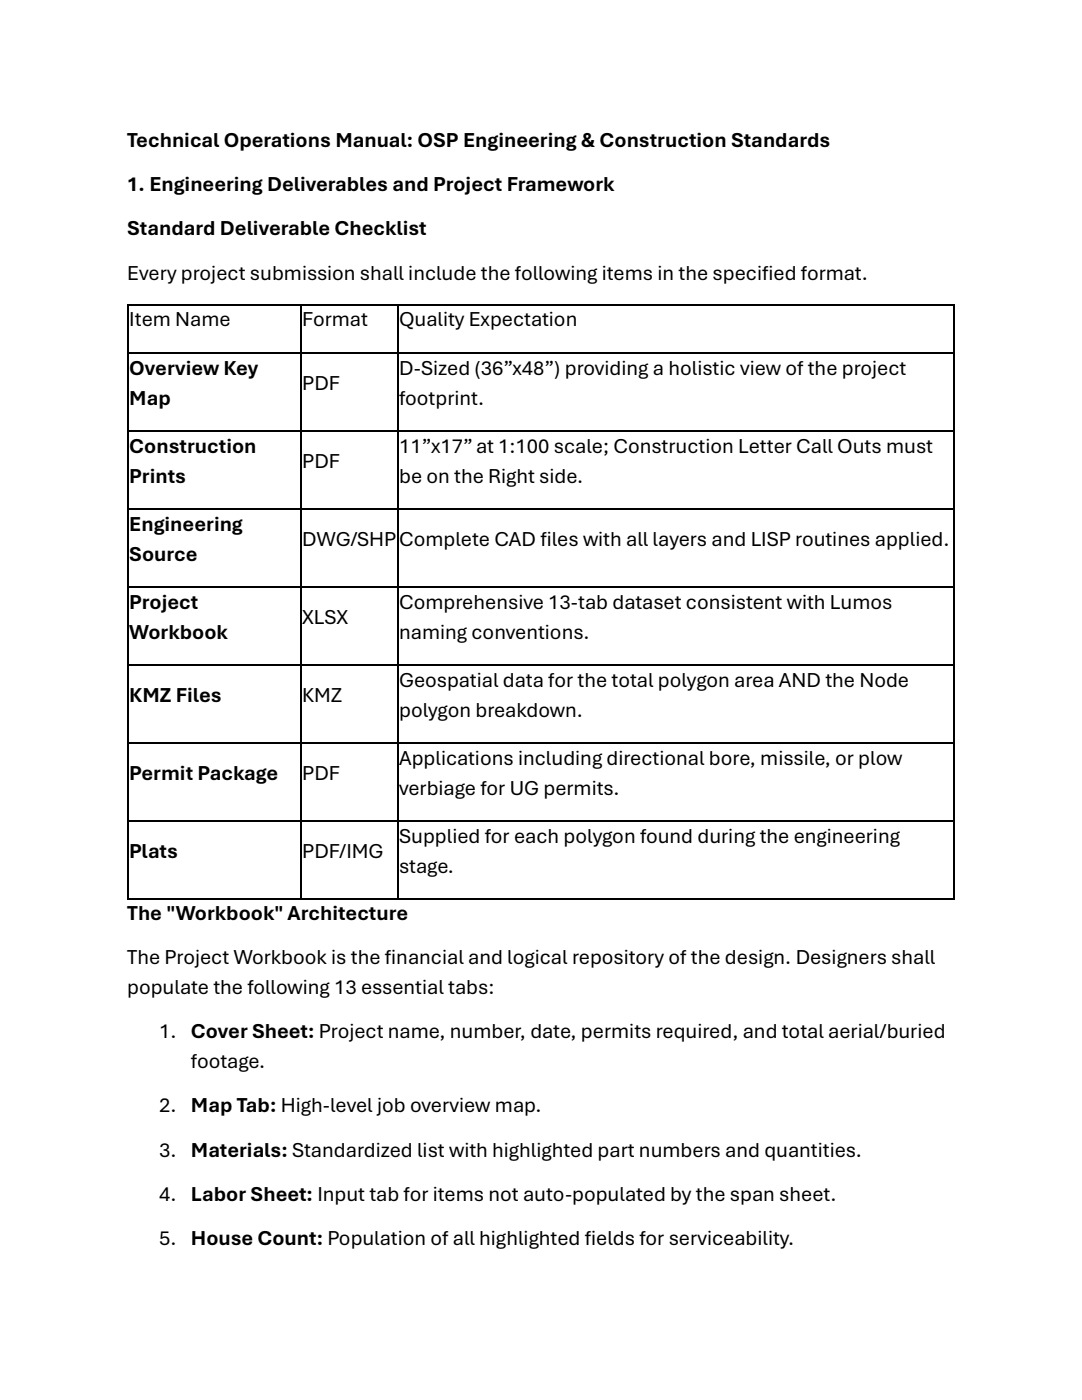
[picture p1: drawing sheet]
<svg xmlns="http://www.w3.org/2000/svg" width="216mm" height="279mm" viewBox="0 0 216 279" stroke-linecap="round" stroke-linejoin="round" font-family="sans-serif">
<defs><g id="words">
<g font-size="4.2">
<text x="25.4" y="29.4">Technical Operations Manual: OSP Engineering &amp; Construction Standards</text>
<text x="25.4" y="38.2">1. Engineering Deliverables and Project Framework</text>
<text x="25.4" y="47">Standard Deliverable Checklist</text>
<text x="25.4" y="55.8">Every project submission shall include the following items in the specif</text>
<text x="152.1" y="55.8">ied format.</text>
<text x="25.8" y="65.2">Item Name</text>
<text x="60.3" y="65.2">Format</text>
<text x="79.6" y="65.2">Quality Expectation</text>
<text x="25.8" y="74.7">Overview Key</text>
<text x="60.3" y="77.8">PDF</text>
<text x="79.6" y="74.7">D-Sized (36”x48”) providing a holistic view of the project</text>
<text x="25.8" y="80.7">Map</text>
<text x="79.6" y="80.7">footprint.</text>
<text x="25.8" y="90.3">Construction</text>
<text x="60.3" y="93.3">PDF</text>
<text x="79.6" y="90.3">11”x17” at 1:100 scale; Construction Letter Call Outs must</text>
<text x="25.8" y="96.3">Prints</text>
<text x="79.6" y="96.3">be on the Right side.</text>
<text x="25.8" y="105.9">Engineering</text>
<text x="25.8" y="111.9">Source</text>
<text x="60.3" y="108.9">DWG/SHP</text>
<text x="79.6" y="108.9">Complete CAD f</text>
<text x="107.8" y="108.9">iles with all layers and LISP routines applied.</text>
<text x="25.8" y="121.5">Project</text>
<text x="60.3" y="124.5">XLSX</text>
<text x="79.6" y="121.5">Comprehensive 13-tab dataset consistent with Lumos</text>
<text x="25.8" y="127.5">Workbook</text>
<text x="79.6" y="127.5">naming conventions.</text>
<text x="79.6" y="137.1">Geospatial data for the total polygon area AND the Node</text>
<text x="25.8" y="140.1">KMZ Files</text>
<text x="60.3" y="140.1">KMZ</text>
<text x="79.6" y="143.1">polygon breakdown.</text>
<text x="25.8" y="155.7">Permit Package</text>
<text x="60.3" y="155.7">PDF</text>
<text x="79.6" y="152.7">Applications including directional bore, missile, or plow</text>
<text x="79.6" y="158.7">verbiage for UG permits.</text>
<text x="25.8" y="171.3">Plats</text>
<text x="60.3" y="171.3">PDF/IMG</text>
<text x="79.6" y="168.3">Supplied for each polygon found during the engineering</text>
<text x="79.6" y="174.3">stage.</text>
<text x="25.4" y="183.6">The &quot;Workbook&quot; Architecture</text>
<text x="25.4" y="192.4">The Project Workbook is the f</text>
<text x="76.8" y="192.4">inancial and logical repository of the design. Designers shall</text>
<text x="25.4" y="198.4">populate the following 13 essential tabs:</text>
<text x="31.7" y="207.2">1. Cover Sheet: Project name, number, date, permits required, and total aerial/buried</text>
<text x="38.1" y="213.2">footage.</text>
<text x="31.7" y="222">2. Map Tab: High-level job overview map.</text>
<text x="31.7" y="230.8">3. Materials: Standardized list with highlighted part numbers and quantities.</text>
<text x="31.7" y="239.6">4. Labor Sheet: Input tab for items not auto-populated by the span sheet.</text>
<text x="31.7" y="248.4">5. House Count: Population of all highlighted f</text>
<text x="116.7" y="248.4">ields for serviceability.</text>
</g>
</g></defs>
<g fill="#000">
<path d="M25.4 60.6h.3v.6h-.3z" fill-rule="evenodd"/>
<path d="M25.4 60.6h.3v.3h-.3z" fill-rule="evenodd"/>
<path d="M25.4 70.2h.3v.6h-.3z" fill-rule="evenodd"/>
<path d="M59.9 60.9h.3v.3h-.3z" fill-rule="evenodd"/>
<path d="M59.9 60.6h.3v.3h-.3z" fill-rule="evenodd"/>
<path d="M59.9 70.2h.3v.6h-.3z" fill-rule="evenodd"/>
<path d="M79.2 60.9h.3v.3h-.3z" fill-rule="evenodd"/>
<path d="M79.2 60.6h.3v.3h-.3z" fill-rule="evenodd"/>
<path d="M79.2 70.2h.3v.6h-.3z" fill-rule="evenodd"/>
<path d="M190.2 60.6h.3v.6h-.3z" fill-rule="evenodd"/>
<path d="M190.2 60.6h.3v.3h-.3z" fill-rule="evenodd"/>
<path d="M190.2 70.2h.3v.6h-.3z" fill-rule="evenodd"/>
<path d="M25.4 85.8h.3v.6h-.3z" fill-rule="evenodd"/>
<path d="M59.9 85.8h.3v.6h-.3z" fill-rule="evenodd"/>
<path d="M79.2 85.8h.3v.6h-.3z" fill-rule="evenodd"/>
<path d="M190.2 85.8h.3v.6h-.3z" fill-rule="evenodd"/>
<path d="M25.4 101.4h.3v.5h-.3z" fill-rule="evenodd"/>
<path d="M25.4 117h.3v.5h-.3z" fill-rule="evenodd"/>
<path d="M59.9 101.4h.3v.5h-.3z" fill-rule="evenodd"/>
<path d="M59.9 117h.3v.5h-.3z" fill-rule="evenodd"/>
<path d="M79.2 101.4h.3v.5h-.3z" fill-rule="evenodd"/>
<path d="M79.2 117h.3v.5h-.3z" fill-rule="evenodd"/>
<path d="M190.2 101.4h.3v.5h-.3z" fill-rule="evenodd"/>
<path d="M190.2 117h.3v.5h-.3z" fill-rule="evenodd"/>
<path d="M25.4 132.6h.3v.5h-.3z" fill-rule="evenodd"/>
<path d="M59.9 132.6h.3v.5h-.3z" fill-rule="evenodd"/>
<path d="M79.2 132.6h.3v.5h-.3z" fill-rule="evenodd"/>
<path d="M190.2 132.6h.3v.5h-.3z" fill-rule="evenodd"/>
<path d="M25.4 148.2h.3v.5h-.3z" fill-rule="evenodd"/>
<path d="M59.9 148.2h.3v.5h-.3z" fill-rule="evenodd"/>
<path d="M79.2 148.2h.3v.5h-.3z" fill-rule="evenodd"/>
<path d="M190.2 148.2h.3v.5h-.3z" fill-rule="evenodd"/>
<path d="M25.4 163.8h.3v.5h-.3z" fill-rule="evenodd"/>
<path d="M25.4 179.4h.3v.2h-.3z" fill-rule="evenodd"/>
<path d="M25.4 179.4h.3v.2h-.3z" fill-rule="evenodd"/>
<path d="M59.9 163.8h.3v.5h-.3z" fill-rule="evenodd"/>
<path d="M59.9 179.4h.3v.2h-.3z" fill-rule="evenodd"/>
<path d="M79.2 163.8h.3v.5h-.3z" fill-rule="evenodd"/>
<path d="M79.2 179.4h.3v.2h-.3z" fill-rule="evenodd"/>
<path d="M190.2 163.8h.3v.5h-.3z" fill-rule="evenodd"/>
<path d="M190.2 179.4h.3v.2h-.3z" fill-rule="evenodd"/>
<path d="M190.2 179.4h.3v.2h-.3z" fill-rule="evenodd"/>
</g>
<g fill="none" stroke="#000" stroke-width=".25">
<path d="M25.5 61.2v9M25.5 70.8v15M25.7 60.8h34.2M25.7 70.4h34.2M60.1 61.2v9M60.1 70.8v15M60.2 60.8h19M60.2 70.4h19M79.4 61.2v9M79.4 70.8v15M79.5 60.8h110.7M79.5 70.4h110.7"/>
<path d="M190.4 61.2v9M190.4 70.8v15M25.5 86.4v15M25.7 86h34.2M60.1 86.4v15M60.2 86h19M79.4 86.4v15M79.5 86h110.7M190.4 86.4v15M25.5 101.9v15.1M25.5 117.5v15.1M25.7 101.5h34.2"/>
<path d="M25.7 117.1h34.2M60.1 101.9v15.1M60.1 117.5v15.1M60.2 101.5h19M60.2 117.1h19M79.4 101.9v15.1M79.4 117.5v15.1M79.5 101.5h110.7M79.5 117.1h110.7M190.4 101.9v15.1M190.4 117.5v15.1M25.5 133.1v15.1"/>
<path d="M25.7 132.7h34.2M60.1 133.1v15.1M60.2 132.7h19M79.4 133.1v15.1M79.5 132.7h110.7M190.4 133.1v15.1M25.5 148.7v15.1M25.7 148.3h34.2M60.1 148.7v15.1M60.2 148.3h19M79.4 148.7v15.1M79.5 148.3h110.7"/>
<path d="M190.4 148.7v15.1M25.5 164.3v15.1M25.7 163.9h34.2M25.7 179.5h34.2M60.1 164.3v15.1M60.2 163.9h19M60.2 179.5h19M79.4 164.3v15.1M79.5 163.9h110.7M79.5 179.5h110.7M190.4 164.3v15.1"/>
</g>
<use href="#words"/>
</svg>
